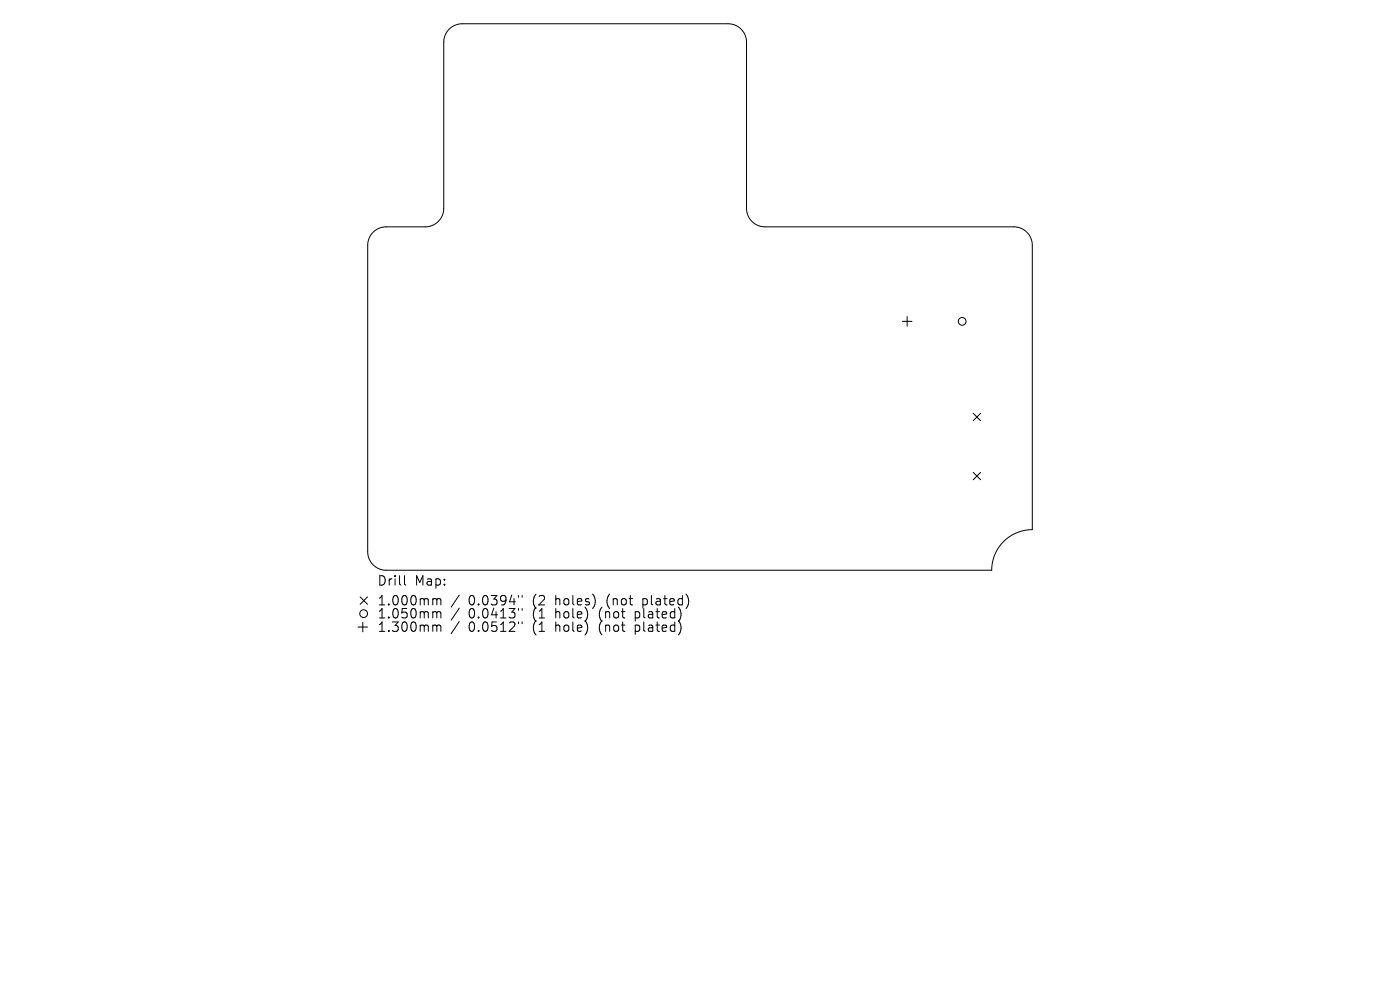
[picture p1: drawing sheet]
<svg xmlns="http://www.w3.org/2000/svg" width="297mm" height="210mm" viewBox="0 0 297 210" stroke-linecap="round" stroke-linejoin="round" font-family="sans-serif">
<defs><g id="words">
<g font-size="2.8">
<text x="80" y="124.5">Drill</text>
<text x="88" y="124.5">Map:</text>
<text x="80" y="128.7">1.000mm</text>
<text x="80" y="131.5">1.050mm</text>
<text x="99.4" y="128.7">0.0394&quot;</text>
<text x="99.4" y="131.5">0.0413&quot;</text>
<text x="113.1" y="128.7">(2</text>
<text x="113.1" y="131.5">(1</text>
<text x="118.1" y="128.7">holes)</text>
<text x="118.1" y="131.5">hole)</text>
<text x="127.5" y="131.5">(not</text>
<text x="129.2" y="128.7">(not</text>
<text x="135.4" y="131.5">plated)</text>
<text x="137" y="128.7">plated)</text>
<text x="80" y="134.3">1.300mm</text>
<text x="99.4" y="134.3">0.0512&quot;</text>
<text x="113.1" y="134.3">(1</text>
<text x="118.1" y="134.3">hole)</text>
<text x="127.5" y="134.3">(not</text>
<text x="135.4" y="134.3">plated)</text>
</g>
</g></defs>
<g fill="none" stroke="#000" stroke-width=".21">
<path d="M95.3 6.2a3.9 3.9 0 0 1 2.8-1.2h56.4a3.9 3.9 0 0 1 3.9 4v35.2a3.9 3.9 0 0 0 3.9 3.9h52.8a3.9 3.9 0 0 1 3.9 3.9v60.3a8.6 8.6 0 0 0-8.6 8.7h-128.5a3.9 3.9 0 0 1-3.9-4v-65a3.9 3.9 0 0 1 3.9-3.9h8.3a3.9 3.9 0 0 0 3.9-3.9v-35.2a3.9 3.9 0 0 1 1.2-2.8zM191.4 68.2h2.1M192.4 67.2v2M206.5 87.7l1.5 1.5M208 87.7l-1.5 1.5M206.5 100.2l1.5 1.6M208 100.2l-1.5 1.6M76 133h2M76.4 126.6l1.6 1.6M77 132v2M78 126.6l-1.6 1.6M85.8 122.1v1.7l.3 .3"/>
<path d="M92.1 127l.5 .1 .1 .2M92.1 129.8h.3l.3 .2M92.1 132.6h.3l.3 .3M92.7 127.3l.3-.3 .4 .1 .1 1.2M92.7 127.3v1M92.7 130v1.1M92.7 132.9v1M92.7 130l.3-.2h.4l.1 1.3M92.7 132.9l.3-.3 .4 .1 .1 1.2M97.4 126.2l-1.7 2.6M97.4 129l-1.7 2.6M97.4 131.8l-1.7 2.6"/>
<path d="M110 126.3v.4M110 129.1v.4M110 131.9v.4M110.8 126.3v.4M110.8 129.1v.4M110.8 131.9v.4"/>
<circle cx="204.1" cy="68.2" r=".82"/>
<circle cx="77.1" cy="130.2" r=".82"/>
</g>
<use href="#words"/>
</svg>
